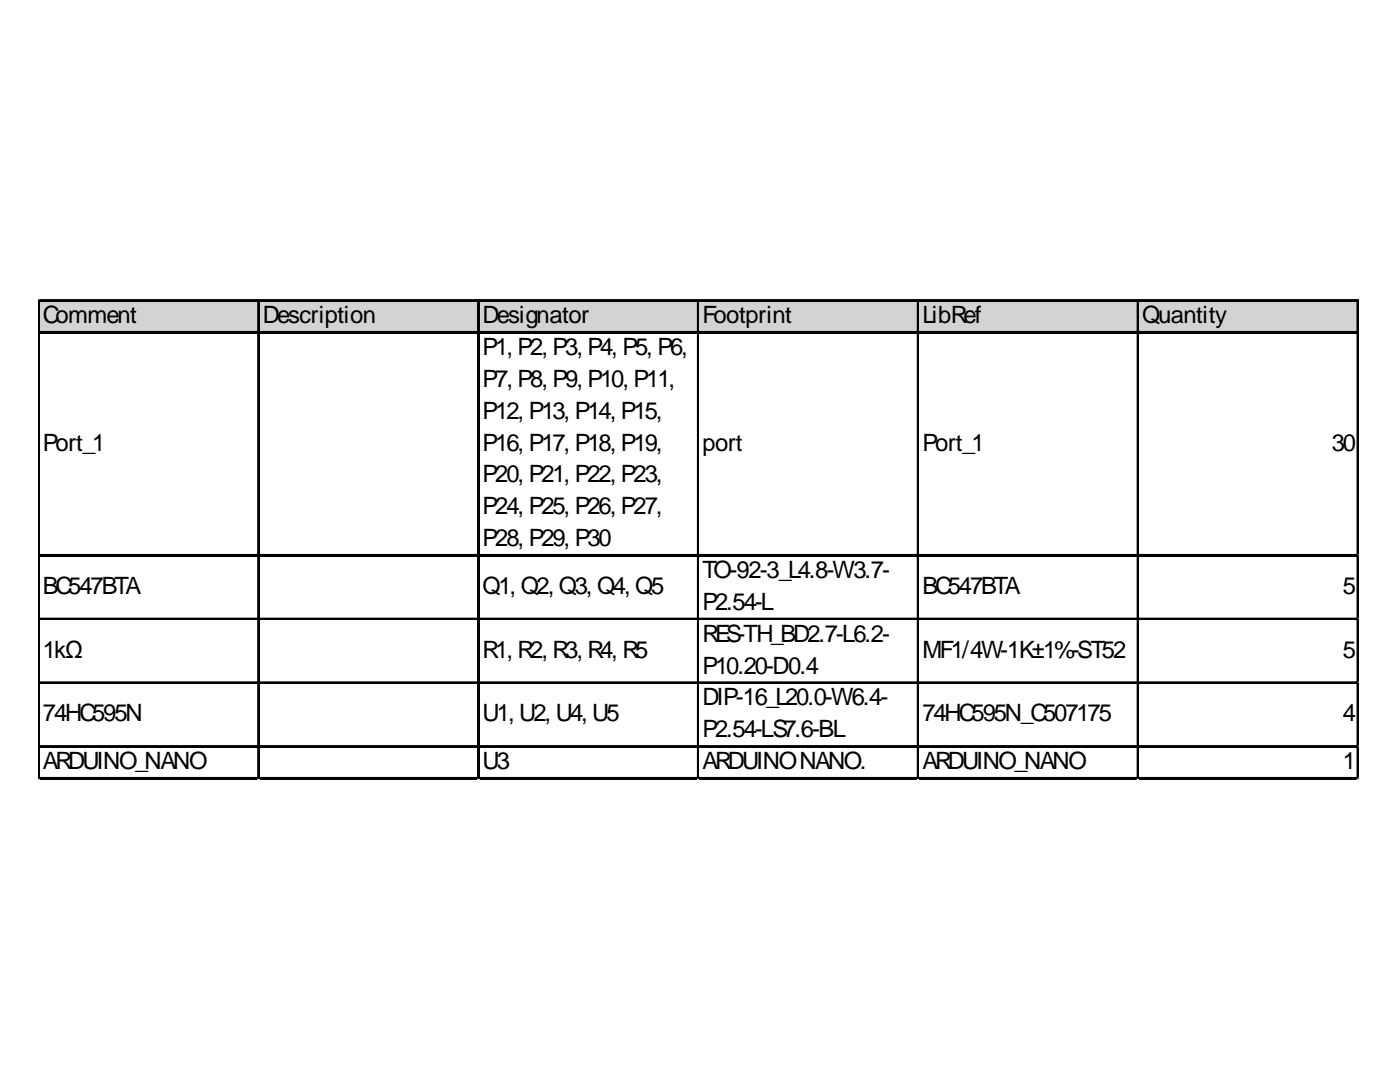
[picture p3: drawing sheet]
<svg xmlns="http://www.w3.org/2000/svg" width="279mm" height="216mm" viewBox="0 0 279 216" stroke-linecap="round" stroke-linejoin="round" font-family="sans-serif">
<defs><g id="words">
<g font-size="4.8">
<text x="8.6" y="64.5">Comment</text>
<text x="52.4" y="64.5">Description</text>
<text x="96.3" y="64.5">Designator</text>
<text x="140.2" y="64.5">Footprint</text>
<text x="184.1" y="64.5">LibRef</text>
<text x="228" y="64.5">Quantity</text>
<text x="96.3" y="70.8">P1, P2, P3, P4, P5, P6,</text>
<text x="96.3" y="77.2">P7, P8, P9, P10, P11,</text>
<text x="96.3" y="83.5">P12, P13, P14, P15,</text>
<text x="8.6" y="89.9">Port_1</text>
<text x="96.3" y="89.9">P16, P17, P18, P19,</text>
<text x="140.2" y="89.9">port</text>
<text x="184.1" y="89.9">Port_1</text>
<text x="265.8" y="89.9">30</text>
<text x="96.3" y="96.3">P20, P21, P22, P23,</text>
<text x="96.3" y="102.6">P24, P25, P26, P27,</text>
<text x="96.3" y="109">P28, P29, P30</text>
<text x="8.6" y="118.5">BC547BTA</text>
<text x="96.3" y="118.5">Q1, Q2, Q3, Q4, Q5</text>
<text x="140.2" y="115.3">TO-92-3_L4.8-W3.7-</text>
<text x="184.1" y="118.5">BC547BTA</text>
<text x="268" y="118.5">5</text>
<text x="140.2" y="121.7">P2.54-L</text>
<text x="8.6" y="131.2">1kΩ</text>
<text x="96.3" y="131.2">R1, R2, R3, R4, R5</text>
<text x="140.2" y="128">RES-TH_BD2.7-L6.2-</text>
<text x="184.1" y="131.2">MF1/4W-1K±1%-ST52</text>
<text x="268" y="131.2">5</text>
<text x="140.2" y="134.4">P10.20-D0.4</text>
<text x="8.6" y="143.9">74HC595N</text>
<text x="96.3" y="143.9">U1, U2, U4, U5</text>
<text x="140.2" y="140.7">DIP-16_L20.0-W6.4-</text>
<text x="184.1" y="143.9">74HC595N_C507175</text>
<text x="268" y="143.9">4</text>
<text x="140.2" y="147.1">P2.54-LS7.6-BL</text>
<text x="8.6" y="153.5">ARDUINO_NANO</text>
<text x="96.3" y="153.5">U3</text>
<text x="140.2" y="153.5">ARDUINONANO.</text>
<text x="184.1" y="153.5">ARDUINO_NANO</text>
<text x="268" y="153.5">1</text>
</g>
</g></defs>
<path d="M7.9 60.1h263.3v6.4h-263.3z" fill="#d3d3d3"/>
<g fill="none" stroke="#000" stroke-width=".32">
<path d="M7.6 59.8v95.7M7.8 59.8v95.7M7.9 59.8h263.3M7.9 60h263.3M7.9 66.2h263.3M7.9 66.4h263.3M51.5 60.2v95.3M51.6 60.2v95.3M95.4 60.2v95.3M95.5 60.2v95.3M139.2 60.2v95.3M139.4 60.2v95.3"/>
<path d="M183.1 60.2v95.3M183.3 60.2v95.3M227 60.2v95.3M227.2 60.2v95.3M270.9 60.2v95.3M7.9 110.7h263.3M7.9 110.8h263.3M7.9 123.4h263.3M7.9 123.6h263.3M7.9 136.1h263.3M7.9 136.3h263.3M7.9 148.8h263.3"/>
<path d="M7.9 149h263.3M7.9 155.2h263.3M7.9 155.3h263.3"/>
</g>
<path d="M271 60.2v95.3" fill="none" stroke="#000" stroke-width=".31"/>
<path d="M7.6 155.5v.1" fill="none" stroke="#e0e0e0" stroke-width=".32"/>
<path d="M7.6 155.5l.3 .1z" fill="#e0e0e0"/>
<path d="M51.5 155.5v.1" fill="none" stroke="#e0e0e0" stroke-width=".32"/>
<path d="M51.5 155.5l.3 .1z" fill="#e0e0e0"/>
<path d="M95.4 155.5v.1" fill="none" stroke="#e0e0e0" stroke-width=".32"/>
<path d="M95.4 155.5l.3 .1z" fill="#e0e0e0"/>
<path d="M139.2 155.5v.1" fill="none" stroke="#e0e0e0" stroke-width=".32"/>
<path d="M139.2 155.5l.4 .1z" fill="#e0e0e0"/>
<path d="M183.1 155.5v.1" fill="none" stroke="#e0e0e0" stroke-width=".32"/>
<path d="M183.1 155.5l.3 .1z" fill="#e0e0e0"/>
<path d="M227 155.5v.1" fill="none" stroke="#e0e0e0" stroke-width=".32"/>
<path d="M227 155.5l.3 .1z" fill="#e0e0e0"/>
<path d="M270.9 155.5v.1" fill="none" stroke="#e0e0e0" stroke-width=".32"/>
<path d="M270.9 155.5l.3 .1z" fill="#e0e0e0"/>
<use href="#words"/>
</svg>
